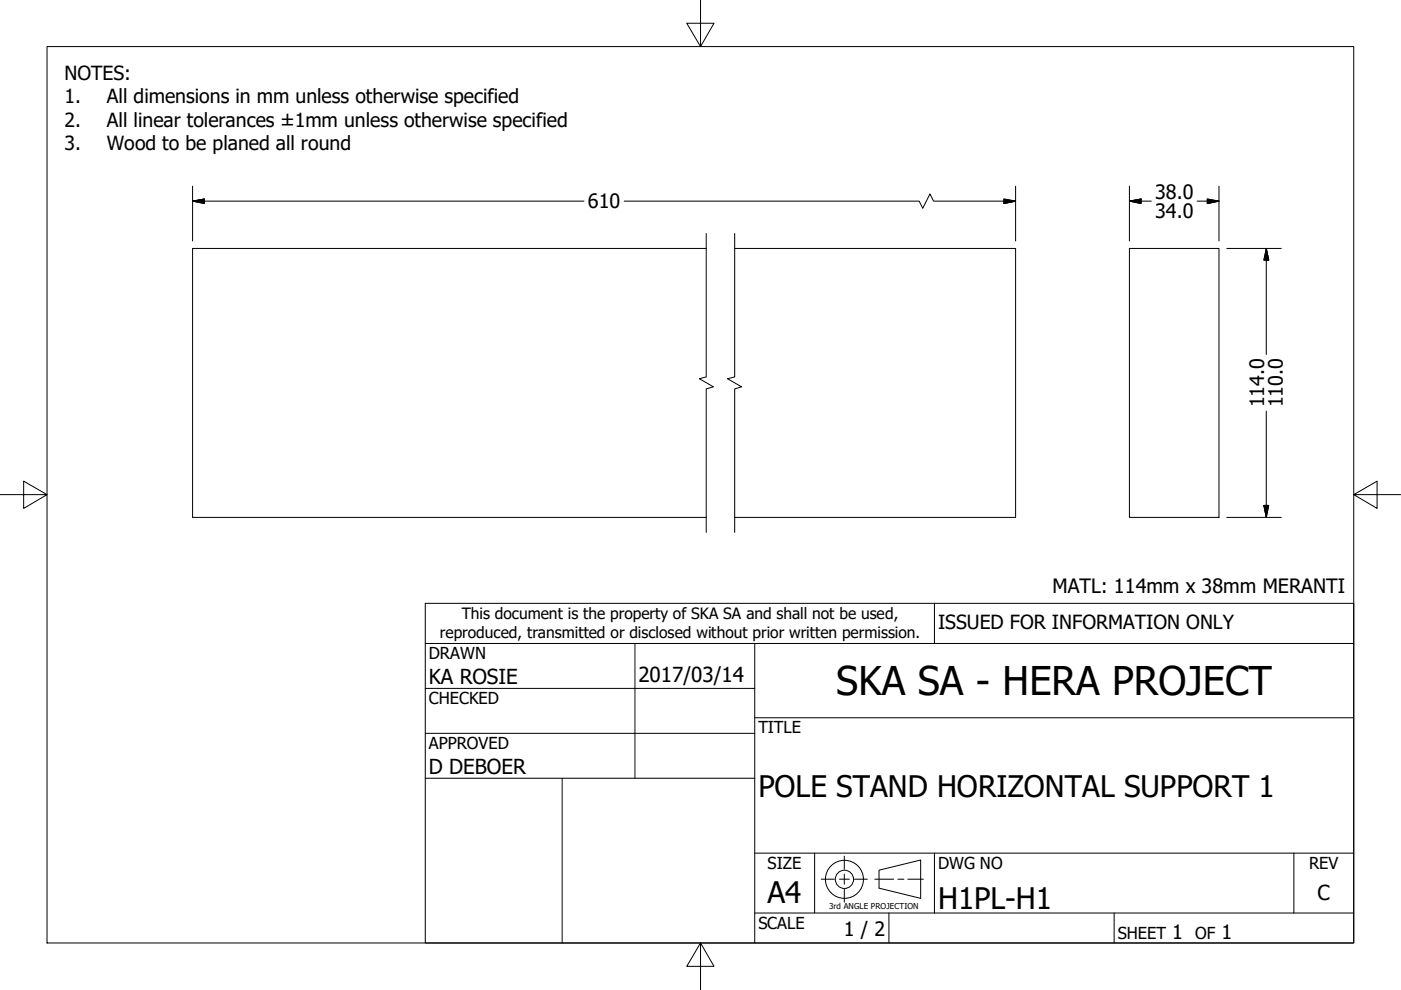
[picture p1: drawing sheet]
<svg xmlns="http://www.w3.org/2000/svg" width="297mm" height="210mm" viewBox="0 0 297 210" stroke-linecap="round" stroke-linejoin="round" font-family="sans-serif">
<defs><g id="words">
<text font-size="8.4" x="177.3" y="147.4">SKA SA - HERA PROJECT</text>
<g font-size="6.3">
<text x="160.8" y="169">POLE STAND HORIZONTAL SUPPORT 1</text>
<text x="162.8" y="191.4">A4</text>
<text x="198.9" y="192.8">H1PL-H1</text>
</g>
<g font-size="4.4">
<text x="90.9" y="145.1">KA ROSIE</text>
<text x="135.4" y="144.5">2017/03/14</text>
<text x="90.9" y="164.1">D DEBOER</text>
<text x="279.3" y="190.7">C</text>
</g>
<g font-size="4.2">
<text x="124.7" y="44.2">610</text>
<text x="244.9" y="42.2">38.0</text>
<text x="244.9" y="46.2">34.0</text>
<text x="268" y="86.4" transform="rotate(-90 268 86.4)">114.0</text>
<text x="272" y="86.4" transform="rotate(-90 272 86.4)">110.0</text>
<text x="223.1" y="125.7">MATL: 114mm x 38mm MERANTI</text>
<text x="178.9" y="198.5">1 / 2</text>
<text x="248.5" y="199.1">1</text>
<text x="259" y="199.1">1</text>
</g>
<g font-size="4.1">
<text x="13.7" y="16.9">NOTES:</text>
<text x="13.7" y="21.9">1.</text>
<text x="22.7" y="21.9">All dimensions in mm unless otherwise specified</text>
<text x="13.7" y="26.8">2.</text>
<text x="22.7" y="26.8">All linear tolerances ±1mm unless otherwise specified</text>
<text x="13.7" y="31.8">3.</text>
<text x="22.7" y="31.8">Wood to be planed all round</text>
<text x="198.9" y="133.4">ISSUED FOR INFORMATION ONLY</text>
</g>
<g font-size="3.5">
<text x="90.9" y="139.7">DRAWN</text>
<text x="90.9" y="149.3">CHECKED</text>
<text x="160.8" y="155.5">TITLE</text>
<text x="90.9" y="158.8">APPROVED</text>
<text x="162.8" y="184.2">SIZE</text>
<text x="198.9" y="184.2">DWG NO</text>
<text x="277.6" y="184.2">REV</text>
<text x="160.8" y="196.9">SCALE</text>
<text x="237" y="199.1">SHEET</text>
<text x="253.4" y="199.1">OF</text>
</g>
<g font-size="3.3">
<text x="97.9" y="131.3">This document is the property of SKA SA and shall not be used,</text>
<text x="93.3" y="135.2">reproduced, transmitted or disclosed without prior written permission.</text>
</g>
<text font-size="1.7" x="175.8" y="192.8">3rd ANGLE PROJECTION</text>
</g></defs>
<!-- layer: Visible (ANSI) -->
<path d="M149.7 52.7h-108.9v57h108.9M155.8 52.7h59.5v57h-59.5M239.5 52.7h18.9v57h-18.9z" fill="none" stroke="#000" stroke-width=".21"/>
<!-- layer: Break Line (ANSI) -->
<path d="M149.7 49.5v30.4l-1.4 .4 3 1.7-1.6 .5v30.4M155.8 49.5v30.4l-1.6 .4 3 1.7-1.4 .5v30.4" fill="none" stroke="#000" stroke-width=".21"/>
<!-- layer: Border (ANSI) -->
<path d="M148.5 -.1v10l-2.9-5h5.8l-2.9 5M10 9.9h277v190h-277zM0 104.9h10l-5-2.9v5.8l5-2.9M287 104.9l5 2.9v-5.8l-5 2.9h10M148.5 199.9l2.9 5h-5.8l2.9-5v10" fill="none" stroke="#000" stroke-width=".21"/>
<!-- layer: Title (ANSI) -->
<g fill="none" stroke="#000" stroke-width=".21">
<path d="M90.2 127.9h196.8v72h-196.8zM90.2 136.4h196.8M134.6 136.4v28.6M160 136.4v63.5M198.1 127.9v8.5M90.2 146h69.8M90.2 155.5h69.8M160 152.2h127M90.2 165h69.8M119.2 165v34.9M160 193.6h127M160 180.9h127"/>
<path d="M172.7 180.9v12.7M188.5 193.6v6.3M198.1 180.9v12.7M236.2 193.6v6.3M274.3 180.9v12.7"/>
</g>
<!-- layer: Sketch Geometry (ANSI) -->
<g fill="none" stroke="#000" stroke-width=".21">
<path d="M174.1 186.4h2.8M178 186.4h2.1M179 181.5v2.8M179 185.3v2.2M179 188.5v2.8M181.2 186.4h2.7M185.5 186.4h4M186.4 184.5l8.8-2.2v8.2l-8.8-2.2zM190.4 186.4h1.2M192.5 186.4h3.3"/>
<circle cx="179" cy="186.4" r="4"/>
<circle cx="179" cy="186.4" r="1.94"/>
</g>
<!-- layer: Dimension (ANSI) -->
<g fill="none" stroke="#000" stroke-width=".21">
<path d="M40.8 39.5v11.6M215.3 39.5v11.6M239.5 39.5v11.6M258.4 39.5v11.6M40.8 42.6l2.5-.4v1zM40.8 42.6h83M132.3 42.6h62.6l.7 1.6 1.6-3.1 .7 1.5h17.4M212.9 42.2l2.4 .4-2.4 .6zM239.5 42.6l2.4-.4v1zM239.5 42.6h4.6M253.8 42.6h4.6M256 42.2l2.4 .4-2.4 .6z"/>
<path d="M260.1 52.7h11.6M268.5 52.7l.5 2.5h-1zM268.5 52.7v22.5M268.5 87.2v22.5M260.1 109.7h11.6M268 107.2h1l-.5 2.5z"/>
</g>
<path d="M40.8 42.6l2.5-.4zM40.8 42.6l2.5-.4v1zM212.9 43.2l2.4-.6zM212.9 42.2l2.4 .4-2.4 .6zM239.5 42.6l2.4-.4zM239.5 42.6l2.4-.4v1zM256 43.2l2.4-.6zM256 42.2l2.4 .4-2.4 .6zM268.5 52.7l.5 2.5zM268.5 52.7l.5 2.5h-1zM268 107.2l.5 2.5zM268 107.2h1l-.5 2.5z" fill="#000" stroke="#000" stroke-width=".21"/>
<use href="#words"/>
</svg>
